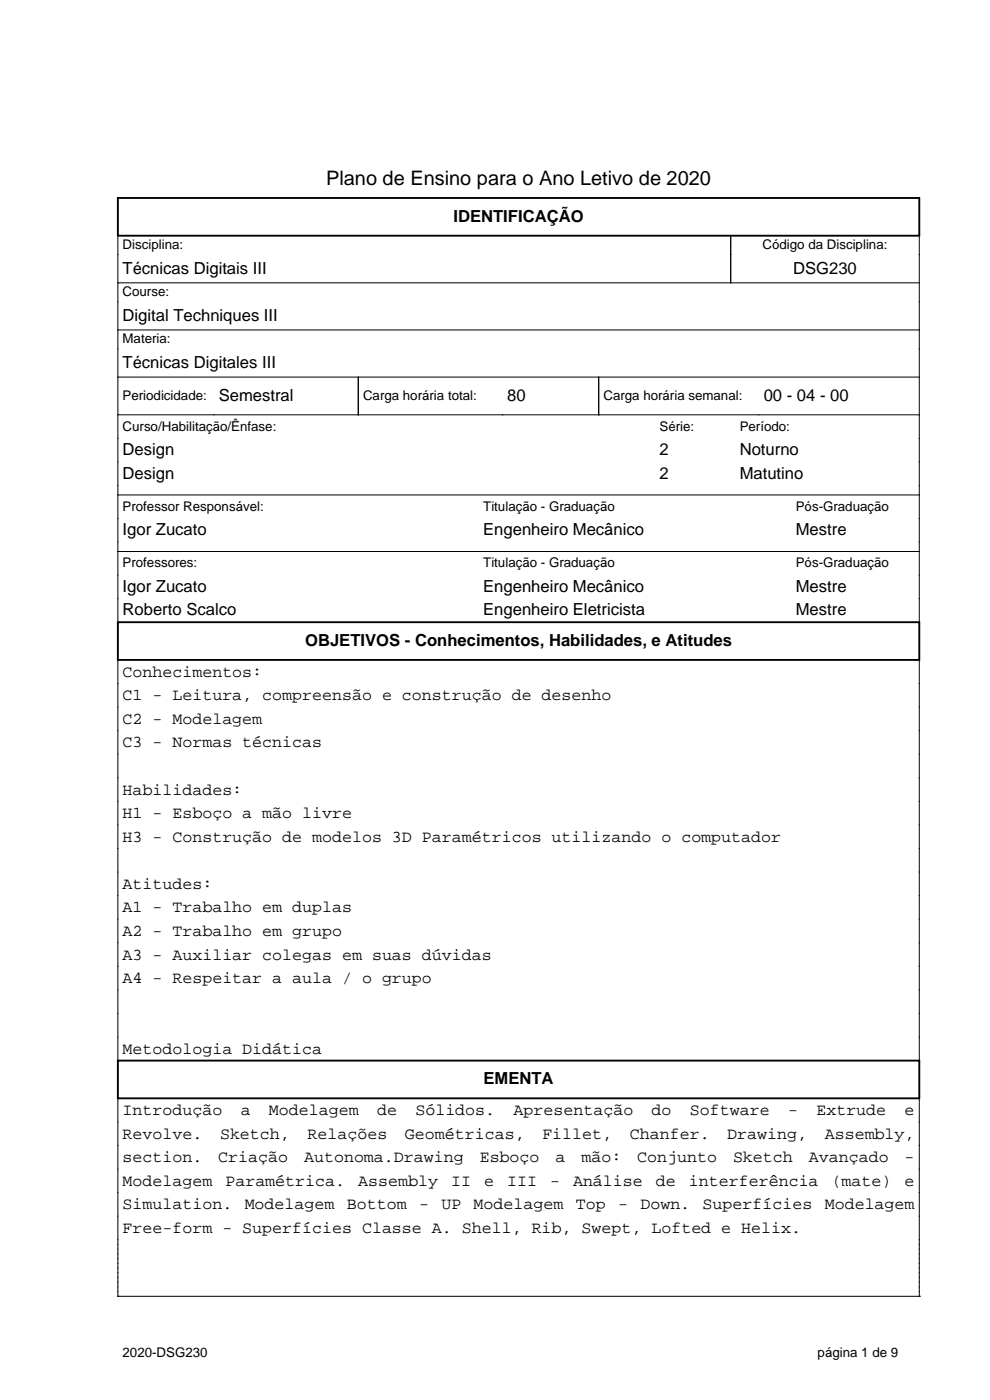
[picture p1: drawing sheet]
<svg xmlns="http://www.w3.org/2000/svg" width="210mm" height="297mm" viewBox="0 0 210 297" stroke-linecap="round" stroke-linejoin="round" font-family="sans-serif">
<defs><g id="words">
<text font-size="4.2" x="69.2" y="39.3">Plano de Ensino para o Ano Letivo de 2020</text>
<g font-size="3.5">
<text x="96.2" y="47.1">IDENTIFICAÇÃO</text>
<text x="26" y="58.1">Técnicas Digitais III</text>
<text x="168.2" y="58.1">DSG230</text>
<text x="26" y="68.1">Digital Techniques III</text>
<text x="26" y="78.1">Técnicas Digitales III</text>
<text x="46.4" y="85.1">Semestral</text>
<text x="107.6" y="85.1">80</text>
<text x="162" y="85.1">00 - 04 - 00</text>
<text x="26" y="96.6">Design</text>
<text x="26" y="101.6">Design</text>
<text x="139.9" y="96.6">2</text>
<text x="139.9" y="101.6">2</text>
<text x="156.9" y="96.6">Noturno</text>
<text x="156.9" y="101.6">Matutino</text>
<text x="26" y="113.6">Igor Zucato</text>
<text x="102.5" y="113.6">Engenheiro Mecânico</text>
<text x="168.8" y="113.6">Mestre</text>
<text x="26" y="125.6">Igor Zucato</text>
<text x="102.5" y="125.6">Engenheiro Mecânico</text>
<text x="168.8" y="125.6">Mestre</text>
<text x="26" y="130.6">Roberto Scalco</text>
<text x="102.5" y="130.6">Engenheiro Eletricista</text>
<text x="168.8" y="130.6">Mestre</text>
<text x="64.7" y="137.1">OBJETIVOS - Conhecimentos, Habilidades, e Atitudes</text>
<text x="26" y="143.6">Conhecimentos:</text>
<text x="26" y="148.6">C1 - Leitura, compreensão e construção de desenho</text>
<text x="26" y="153.6">C2 - Modelagem</text>
<text x="26" y="158.6">C3 - Normas técnicas</text>
<text x="26" y="168.6">Habilidades:</text>
<text x="26" y="173.6">H1 - Esboço a mão livre</text>
<text x="26" y="178.6">H3 - Construção de modelos 3D Paramétricos utilizando o computador</text>
<text x="26" y="188.6">Atitudes:</text>
<text x="26" y="193.6">A1 - Trabalho em duplas</text>
<text x="26" y="198.6">A2 - Trabalho em grupo</text>
<text x="26" y="203.6">A3 - Auxiliar colegas em suas dúvidas</text>
<text x="26" y="208.6">A4 - Respeitar a aula / o grupo</text>
<text x="26" y="223.6">Metodologia Didática</text>
<text x="102.6" y="230.1">EMENTA</text>
<text x="26" y="236.6">Introdução</text>
<text x="51.1" y="236.6">a</text>
<text x="57.1" y="236.6">Modelagem</text>
<text x="80" y="236.6">de</text>
<text x="88.1" y="236.6">Sólidos.</text>
<text x="108.9" y="236.6">Apresentação</text>
<text x="138.2" y="236.6">do</text>
<text x="146.4" y="236.6">Software</text>
<text x="167.2" y="236.6">-</text>
<text x="173.2" y="236.6">Extrude</text>
<text x="191.9" y="236.6">e</text>
<text x="26" y="241.6">Revolve.</text>
<text x="46.7" y="241.6">Sketch,</text>
<text x="65.2" y="241.6">Relações</text>
<text x="85.9" y="241.6">Geométricas,</text>
<text x="115" y="241.6">Fillet,</text>
<text x="133.6" y="241.6">Chanfer.</text>
<text x="154.3" y="241.6">Drawing,</text>
<text x="174.9" y="241.6">Assembly,</text>
<text x="26" y="246.6">section.</text>
<text x="26" y="251.6">Modelagem</text>
<text x="46.3" y="246.6">Criação</text>
<text x="47.8" y="251.6">Paramétrica.</text>
<text x="64.5" y="246.6">Autonoma.Drawing</text>
<text x="76" y="251.6">Assembly</text>
<text x="95.7" y="251.6">II</text>
<text x="101.8" y="246.6">Esboço</text>
<text x="102.7" y="251.6">e</text>
<text x="107.6" y="251.6">III</text>
<text x="116.7" y="251.6">-</text>
<text x="117.8" y="246.6">a</text>
<text x="121.6" y="251.6">Análise</text>
<text x="123.3" y="246.6">mão:</text>
<text x="135.2" y="246.6">Conjunto</text>
<text x="139.1" y="251.6">de</text>
<text x="146.1" y="251.6">interferência</text>
<text x="155.5" y="246.6">Sketch</text>
<text x="171.6" y="246.6">Avançado</text>
<text x="176.4" y="251.6">(mate)</text>
<text x="191.9" y="251.6">e</text>
<text x="191.9" y="246.6">-</text>
<text x="26" y="256.6">Simulation.</text>
<text x="51.9" y="256.6">Modelagem</text>
<text x="73.6" y="256.6">Bottom</text>
<text x="88.9" y="256.6">-</text>
<text x="93.6" y="256.6">UP</text>
<text x="100.5" y="256.6">Modelagem</text>
<text x="122.1" y="256.6">Top</text>
<text x="131.1" y="256.6">-</text>
<text x="135.8" y="256.6">Down.</text>
<text x="149" y="256.6">Superfícies</text>
<text x="174.9" y="256.6">Modelagem</text>
<text x="26" y="261.6">Free-form - Superfícies Classe A. Shell, Rib, Swept, Lofted e Helix.</text>
</g>
<g font-size="2.8">
<text x="26" y="52.8">Disciplina:</text>
<text x="161.7" y="52.8">Código da Disciplina:</text>
<text x="26" y="62.8">Course:</text>
<text x="26" y="72.8">Materia:</text>
<text x="26" y="84.8">Periodicidade:</text>
<text x="77" y="84.8">Carga horária total:</text>
<text x="128" y="84.8">Carga horária semanal:</text>
<text x="26" y="91.3">Curso/Habilitação/Ênfase:</text>
<text x="139.9" y="91.3">Série:</text>
<text x="156.9" y="91.3">Período:</text>
<text x="26" y="108.3">Professor Responsável:</text>
<text x="102.5" y="108.3">Titulação - Graduação</text>
<text x="168.8" y="108.3">Pós-Graduação</text>
<text x="26" y="120.3">Professores:</text>
<text x="102.5" y="120.3">Titulação - Graduação</text>
<text x="168.8" y="120.3">Pós-Graduação</text>
<text x="26" y="287.8">2020-DSG230</text>
<text x="173.4" y="287.8">página 1 de 9</text>
</g>
</g></defs>
<path d="M25 42h170v8h-170zM25 132h170v8h-170zM25 225h170v8h-170z" fill="none" stroke="#000" stroke-width=".4"/>
<g fill="none" stroke="#000" stroke-width=".21">
<path d="M25 50v82M155 50v10M195 50v82M25 60h170M25 70h170M25 80h170M76 80v8M127 80v8M25 88h170M25 105h170M25 117h170M25 140v85"/>
<path d="M195 140v85M25 233v42M195 233v42M25 275h.1M25 275h170M195 275h.1"/>
</g>
<use href="#words"/>
</svg>
